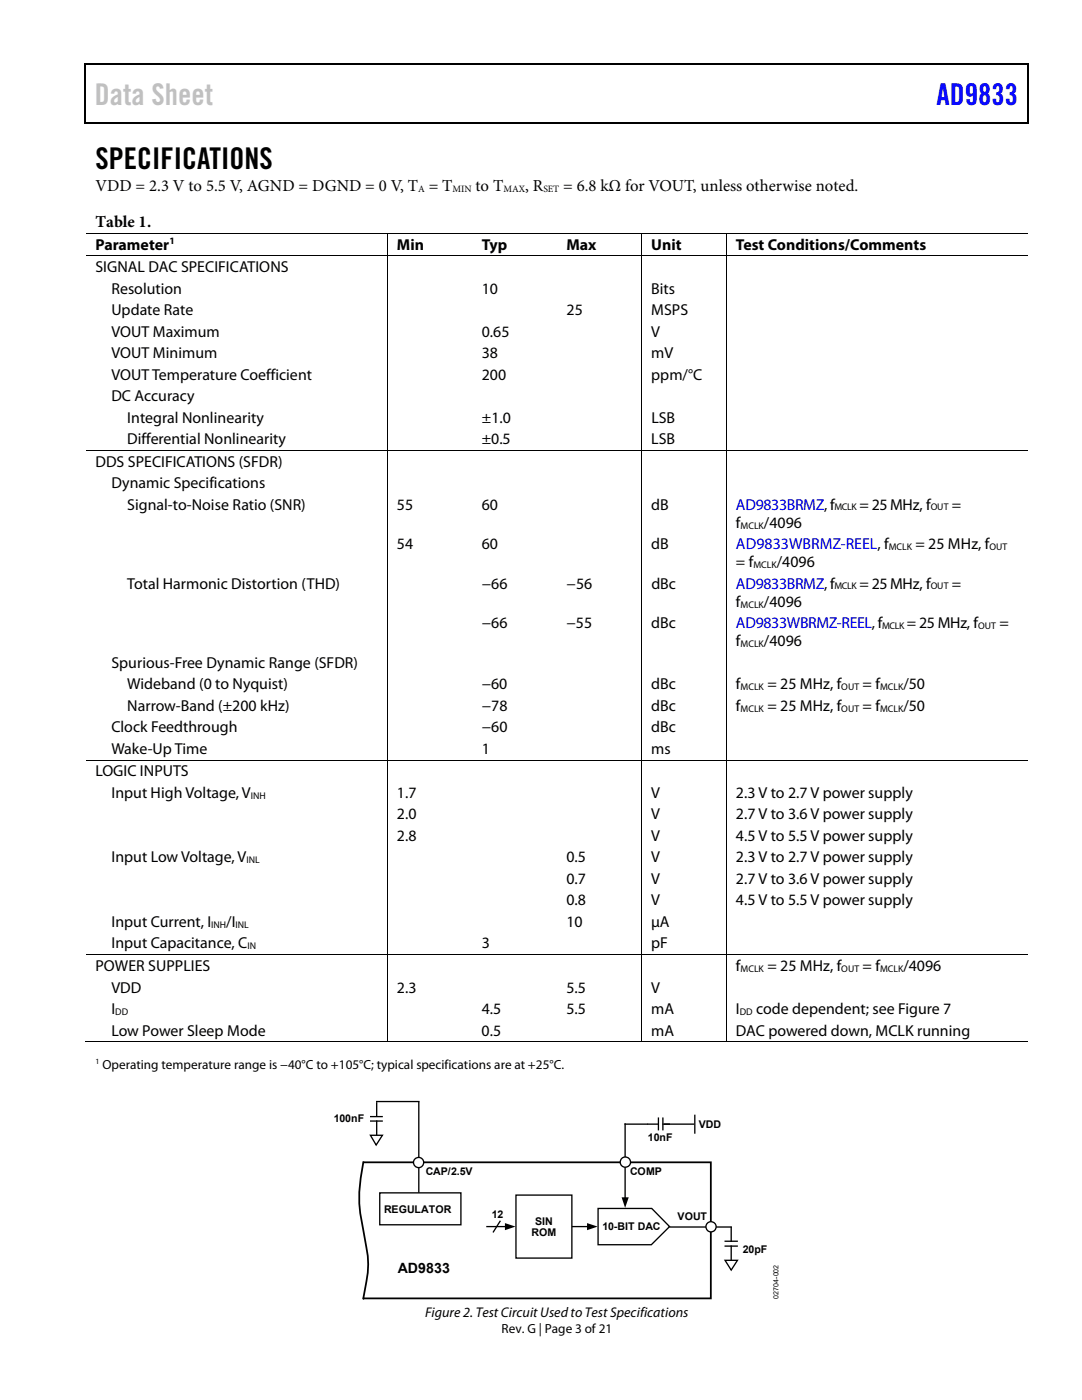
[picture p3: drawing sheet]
<svg xmlns="http://www.w3.org/2000/svg" width="216mm" height="279mm" viewBox="0 0 216 279" stroke-linecap="round" stroke-linejoin="round" font-family="sans-serif">
<defs><g id="words">
<text font-size="6" fill="#c0c0c0" x="18.9" y="21">Data Sheet</text>
<text font-size="6" fill="#00f" x="186.9" y="21">AD9833</text>
<text font-size="6" x="19" y="33.6">SPECIFICATIONS</text>
<g font-size="3.3">
<text x="19" y="38.1">VDD = 2.3 V to 5.5 V, AGND = DGND = 0 V, T = T</text>
<text x="94.9" y="38.1">to T</text>
<text x="104.8" y="38.1">, R</text>
<text x="112.4" y="38.1">= 6.8 kΩ for VOUT, unless otherwise noted.</text>
<text x="19.1" y="45.2">Table 1.</text>
</g>
<g font-size="3.2">
<text x="19" y="49.8">Parameter</text>
<text x="79.2" y="49.8">Min</text>
<text x="96.1" y="49.8">Typ</text>
<text x="113" y="49.8">Max</text>
<text x="129.9" y="49.8">Unit</text>
<text x="146.9" y="49.8">Test Conditions/Comments</text>
<text x="19" y="54.3">SIGNAL DAC SPECIFICATIONS</text>
<text x="22.2" y="58.6">Resolution</text>
<text x="96.1" y="58.6">10</text>
<text x="129.9" y="58.6">Bits</text>
<text x="22.2" y="62.9">Update Rate</text>
<text x="113" y="62.9">25</text>
<text x="129.9" y="62.9">MSPS</text>
<text x="22.2" y="67.2">VOUT Maximum</text>
<text x="22.2" y="71.5">VOUT Minimum</text>
<text x="96.1" y="71.5">38</text>
<text x="96.1" y="67.2">0.65</text>
<text x="129.9" y="71.5">mV</text>
<text x="130" y="67.2">V</text>
<text x="22.2" y="75.8">VOUT Temperature Coefficient</text>
<text x="96.1" y="75.8">200</text>
<text x="129.9" y="75.8">ppm/°C</text>
<text x="22.2" y="80.1">DC Accuracy</text>
<text x="25.4" y="84.3">Integral Nonlinearity</text>
<text x="25.4" y="88.6">Differential Nonlinearity</text>
<text x="96.1" y="88.6">±0.5</text>
<text x="96.2" y="84.3">±1.0</text>
<text x="129.9" y="88.6">LSB</text>
<text x="130" y="84.3">LSB</text>
<text x="19" y="93.1">DDS SPECIFICATIONS (SFDR)</text>
<text x="22.2" y="97.4">Dynamic Specifications</text>
<text x="25.4" y="101.7">Signal-to-Noise Ratio (SNR)</text>
<text x="79.2" y="101.7">55</text>
<text x="96.1" y="101.7">60</text>
<text x="129.9" y="101.7">dB</text>
<text x="171.5" y="101.7">= 25 MHz, f</text>
<text x="189.9" y="101.7">=</text>
<text x="146.9" y="105.3">f</text>
<text x="152.4" y="105.3">/4096</text>
<text x="79.2" y="109.6">54</text>
<text x="96.1" y="109.6">60</text>
<text x="129.9" y="109.6">dB</text>
<text x="146.9" y="113.2">= f</text>
<text x="155" y="113.2">/4096</text>
<text x="182.7" y="109.6">= 25 MHz, f</text>
<text x="25.4" y="117.5">Total Harmonic Distortion (THD)</text>
<text x="96.1" y="117.5">−66</text>
<text x="113.1" y="117.5">−56</text>
<text x="130" y="117.5">dBc</text>
<text x="171.5" y="117.5">= 25 MHz, f</text>
<text x="189.9" y="117.5">=</text>
<text x="96.1" y="125.4">−66</text>
<text x="113" y="125.4">−55</text>
<text x="130" y="125.4">dBc</text>
<text x="146.9" y="121.1">f</text>
<text x="152.4" y="121.1">/4096</text>
<text x="181" y="125.4">= 25 MHz, f</text>
<text x="199.4" y="125.4">=</text>
<text x="146.9" y="129">f</text>
<text x="152.4" y="129">/4096</text>
<text x="22.2" y="133.3">Spurious-Free Dynamic Range (SFDR)</text>
<text x="25.4" y="137.6">Wideband (0 to Nyquist)</text>
<text x="96.1" y="137.6">−60</text>
<text x="129.9" y="137.6">dBc</text>
<text x="146.8" y="137.6">f</text>
<text x="153.1" y="137.6">= 25 MHz, f</text>
<text x="172.1" y="137.6">= f</text>
<text x="180.3" y="137.6">/50</text>
<text x="25.4" y="141.9">Narrow-Band (±200 kHz)</text>
<text x="96.1" y="141.9">−78</text>
<text x="130" y="141.9">dBc</text>
<text x="146.9" y="141.9">f</text>
<text x="153.1" y="141.9">= 25 MHz, f</text>
<text x="172.1" y="141.9">= f</text>
<text x="180.3" y="141.9">/50</text>
<text x="22.2" y="146.2">Clock Feedthrough</text>
<text x="96.1" y="146.2">−60</text>
<text x="129.9" y="146.2">dBc</text>
<text x="19" y="154.9">LOGIC INPUTS</text>
<text x="22.2" y="150.5">Wake-Up Time</text>
<text x="96.1" y="150.5">1</text>
<text x="129.9" y="150.5">ms</text>
<text x="22.2" y="159.2">Input High Voltage, V</text>
<text x="79.2" y="159.2">1.7</text>
<text x="129.9" y="159.2">V</text>
<text x="146.8" y="159.2">2.3 V to 2.7 V power supply</text>
<text x="79.2" y="167.8">2.8</text>
<text x="79.2" y="163.5">2.0</text>
<text x="129.9" y="167.8">V</text>
<text x="129.9" y="163.5">V</text>
<text x="146.8" y="167.8">4.5 V to 5.5 V power supply</text>
<text x="146.8" y="163.5">2.7 V to 3.6 V power supply</text>
<text x="22.2" y="172.1">Input Low Voltage, V</text>
<text x="113" y="172.1">0.5</text>
<text x="129.9" y="172.1">V</text>
<text x="146.8" y="172.1">2.3 V to 2.7 V power supply</text>
<text x="113" y="176.4">0.7</text>
<text x="129.9" y="176.4">V</text>
<text x="146.8" y="176.4">2.7 V to 3.6 V power supply</text>
<text x="22.2" y="185">Input Current, I</text>
<text x="45.1" y="185">/I</text>
<text x="113" y="185">10</text>
<text x="113" y="180.7">0.8</text>
<text x="129.9" y="185">μA</text>
<text x="129.9" y="180.7">V</text>
<text x="146.8" y="180.7">4.5 V to 5.5 V power supply</text>
<text x="22.2" y="189.3">Input Capacitance, C</text>
<text x="96.1" y="189.3">3</text>
<text x="129.9" y="189.3">pF</text>
<text x="19" y="193.8">POWER SUPPLIES</text>
<text x="146.9" y="193.8">f</text>
<text x="153.1" y="193.8">= 25 MHz, f</text>
<text x="172.1" y="193.8">= f</text>
<text x="180.3" y="193.8">/4096</text>
<text x="22.2" y="198.1">VDD</text>
<text x="22.2" y="202.4">I</text>
<text x="79.2" y="198.1">2.3</text>
<text x="96.1" y="202.4">4.5</text>
<text x="113" y="202.4">5.5</text>
<text x="113" y="198.1">5.5</text>
<text x="129.9" y="202.4">mA</text>
<text x="129.9" y="198.1">V</text>
<text x="146.9" y="202.4">I</text>
<text x="150.9" y="202.4">code dependent; see Figure 7</text>
<text x="22.2" y="206.7">Low Power Sleep Mode</text>
<text x="96.1" y="206.7">0.5</text>
<text x="129.9" y="206.7">mA</text>
<text x="146.8" y="206.7">DAC powered down, MCLK running</text>
</g>
<g font-size="3.2" fill="#00f">
<text x="146.9" y="101.7">AD9833BRMZ, f</text>
<text x="146.9" y="109.6">AD9833WBRMZ-REEL, f</text>
<text x="146.9" y="117.5">AD9833BRMZ, f</text>
<text x="146.9" y="125.4">AD9833WBRMZ-REEL, f</text>
</g>
<g font-size="2.8">
<text x="79.4" y="254">AD9833</text>
<text x="84.8" y="262.8">Figure 2. Test Circuit Used to Test Specifications</text>
</g>
<g font-size="2.6">
<text x="20.4" y="213.3">Operating temperature range is −40°C to +105°C; typical specifications are at +25°C.</text>
<text x="100.1" y="266">Rev. G | Page 3 of 21</text>
</g>
<g font-size="2.1">
<text x="66.6" y="223.8">100nF</text>
<text x="129.3" y="227.7">10nF</text>
<text x="139.4" y="225.1">VDD</text>
<text x="85" y="234.6">CAP/2.5V</text>
<text x="125.7" y="234.6">COMP</text>
<text x="76.6" y="242">REGULATOR</text>
<text x="98.1" y="243.1">12</text>
<text x="106.8" y="244.4">SIN</text>
<text x="120.2" y="245.5">10-BIT DAC</text>
<text x="135.2" y="243.5">VOUT</text>
<text x="106.1" y="246.7">ROM</text>
<text x="148.2" y="250.1">20pF</text>
</g>
<g font-size="1.9">
<text x="83.4" y="38.3">A</text>
<text x="90.3" y="38.3">MIN</text>
<text x="100.4" y="38.3">MAX</text>
<text x="108.4" y="38.3">SET</text>
<text x="33.8" y="48.7">1</text>
<text x="166.5" y="101.9">MCLK</text>
<text x="185.7" y="101.9">OUT</text>
<text x="147.8" y="105.5">MCLK</text>
<text x="150.3" y="113.4">MCLK</text>
<text x="177.3" y="109.7">MCLK</text>
<text x="197.4" y="109.7">OUT</text>
<text x="166.5" y="117.6">MCLK</text>
<text x="185.7" y="117.6">OUT</text>
<text x="147.8" y="121.2">MCLK</text>
<text x="176" y="125.5">MCLK</text>
<text x="195.2" y="125.5">OUT</text>
<text x="147.8" y="129.1">MCLK</text>
<text x="147.8" y="137.7">MCLK</text>
<text x="167.9" y="137.7">OUT</text>
<text x="175.6" y="137.7">MCLK</text>
<text x="147.8" y="142">MCLK</text>
<text x="167.9" y="142">OUT</text>
<text x="175.6" y="142">MCLK</text>
<text x="50.1" y="159.4">INH</text>
<text x="49.2" y="172.3">INL</text>
<text x="42.2" y="185.2">INH</text>
<text x="47" y="185.2">INL</text>
<text x="49.4" y="189.5">IN</text>
<text x="147.8" y="194">MCLK</text>
<text x="167.9" y="194">OUT</text>
<text x="175.6" y="194">MCLK</text>
<text x="23" y="202.5">DD</text>
<text x="147.6" y="202.5">DD</text>
</g>
<text font-size="1.6" x="19" y="212.4">1</text>
<text font-size="1.4" x="155.3" y="259.2" transform="rotate(-90 155.3 259.2)">02704-002</text>
</g></defs>
<path d="M16.9 12.7h.2v1h-.2zM205.1 12.7h.2v1h-.2zM205.1 12.7h.2v.3h-.2zM82.3 24.4h.2v.3h-.2zM205.1 24.4h.2v.3h-.2z" fill="#000"/>
<path d="M16.9 12.8h188.2M17 13.7v11M205.2 13.7v11M16.9 24.5h188.2" fill="none" stroke="#000" stroke-width=".25"/>
<g fill="none" stroke="#000" stroke-width=".2">
<path d="M17.1 46.5h188M17.1 51h188M77.3 46.6v4.3M77.3 51.1v38.7M128 46.6v4.3M128 51.1v38.7M144.9 46.6v4.3M144.9 51.1v38.7M17.1 89.9h188M77.3 90v61.6M128 90v61.6M144.9 90v61.6"/>
<path d="M17.1 151.7h188M77.3 151.8v38.6M128 151.8v38.6M144.9 151.8v38.6M17.1 190.5h188M77.3 190.6v17.4M128 190.6v17.4M144.9 190.6v17.4M17.1 207.9h60.1M77.4 207.9h50.6M128.1 207.9h16.8M145 207.9h60.1"/>
</g>
<path d="M72.4 232h69.4v27.1h-69.4h.3" fill="none" stroke="#000" stroke-width=".35"/>
<path d="M124.7 224.3h4.5M132.6 224.3h5.8M99.8 243.7l-1.4 2.2M119.3 241.2h10.7l3.6 3.6-3.6 3.6h-10.7zM133.7 244.9h12.2" fill="none" stroke="#000" stroke-width=".27"/>
<circle cx="141.9" cy="244.8" r="1.02" fill="#fff" stroke="#000" stroke-width=".27"/>
<path d="M83.6 219.9v18M75.8 238.1h16.2v6.3h-16.2zM103 238.5h11.1v12.6h-11.1zM138.6 222.6v3.5" fill="none" stroke="#000" stroke-width=".27"/>
<path d="M72.5 232a28.5 28.5 0 0 0 0 13.5l.6 3.5a16.3 16.3 0 0 1 0 6.8l-.6 3.3" fill="none" stroke="#000" stroke-width=".35"/>
<circle cx="83.5" cy="232" r="1.02" fill="#fff" stroke="#000" stroke-width=".27"/>
<path d="M75.2 219.8h8.4M73.8 223.7h2.6M73.8 222.8h2.6M73.9 226.6h2.4l-1.2 1.9zM75.2 220.1v2.7M75.2 223.7v2.8M124.7 224.2v14.9M144.6 248.7h2.6M144.6 247.7h2.6M144.7 251.5h2.5l-1.3 2zM145.9 245v2.7M145.9 248.7v2.7" fill="none" stroke="#000" stroke-width=".27"/>
<path d="M124 239h1.5l-.8 2.1z" fill="#000"/>
<circle cx="124.8" cy="231.9" r="1.03" fill="#fff" stroke="#000" stroke-width=".27"/>
<path d="M129.2 224.3h2.2M131.4 223v2.6M132.2 224.3h1.5M132.3 223v2.6M97 244.8h3.9M114.1 244.8h3.2" fill="none" stroke="#000" stroke-width=".27"/>
<path d="M100.8 244.1l2.1 .7-2.1 .7zM117.1 244.1l2.2 .7-2.2 .7z" fill="#000"/>
<use href="#words"/>
</svg>
